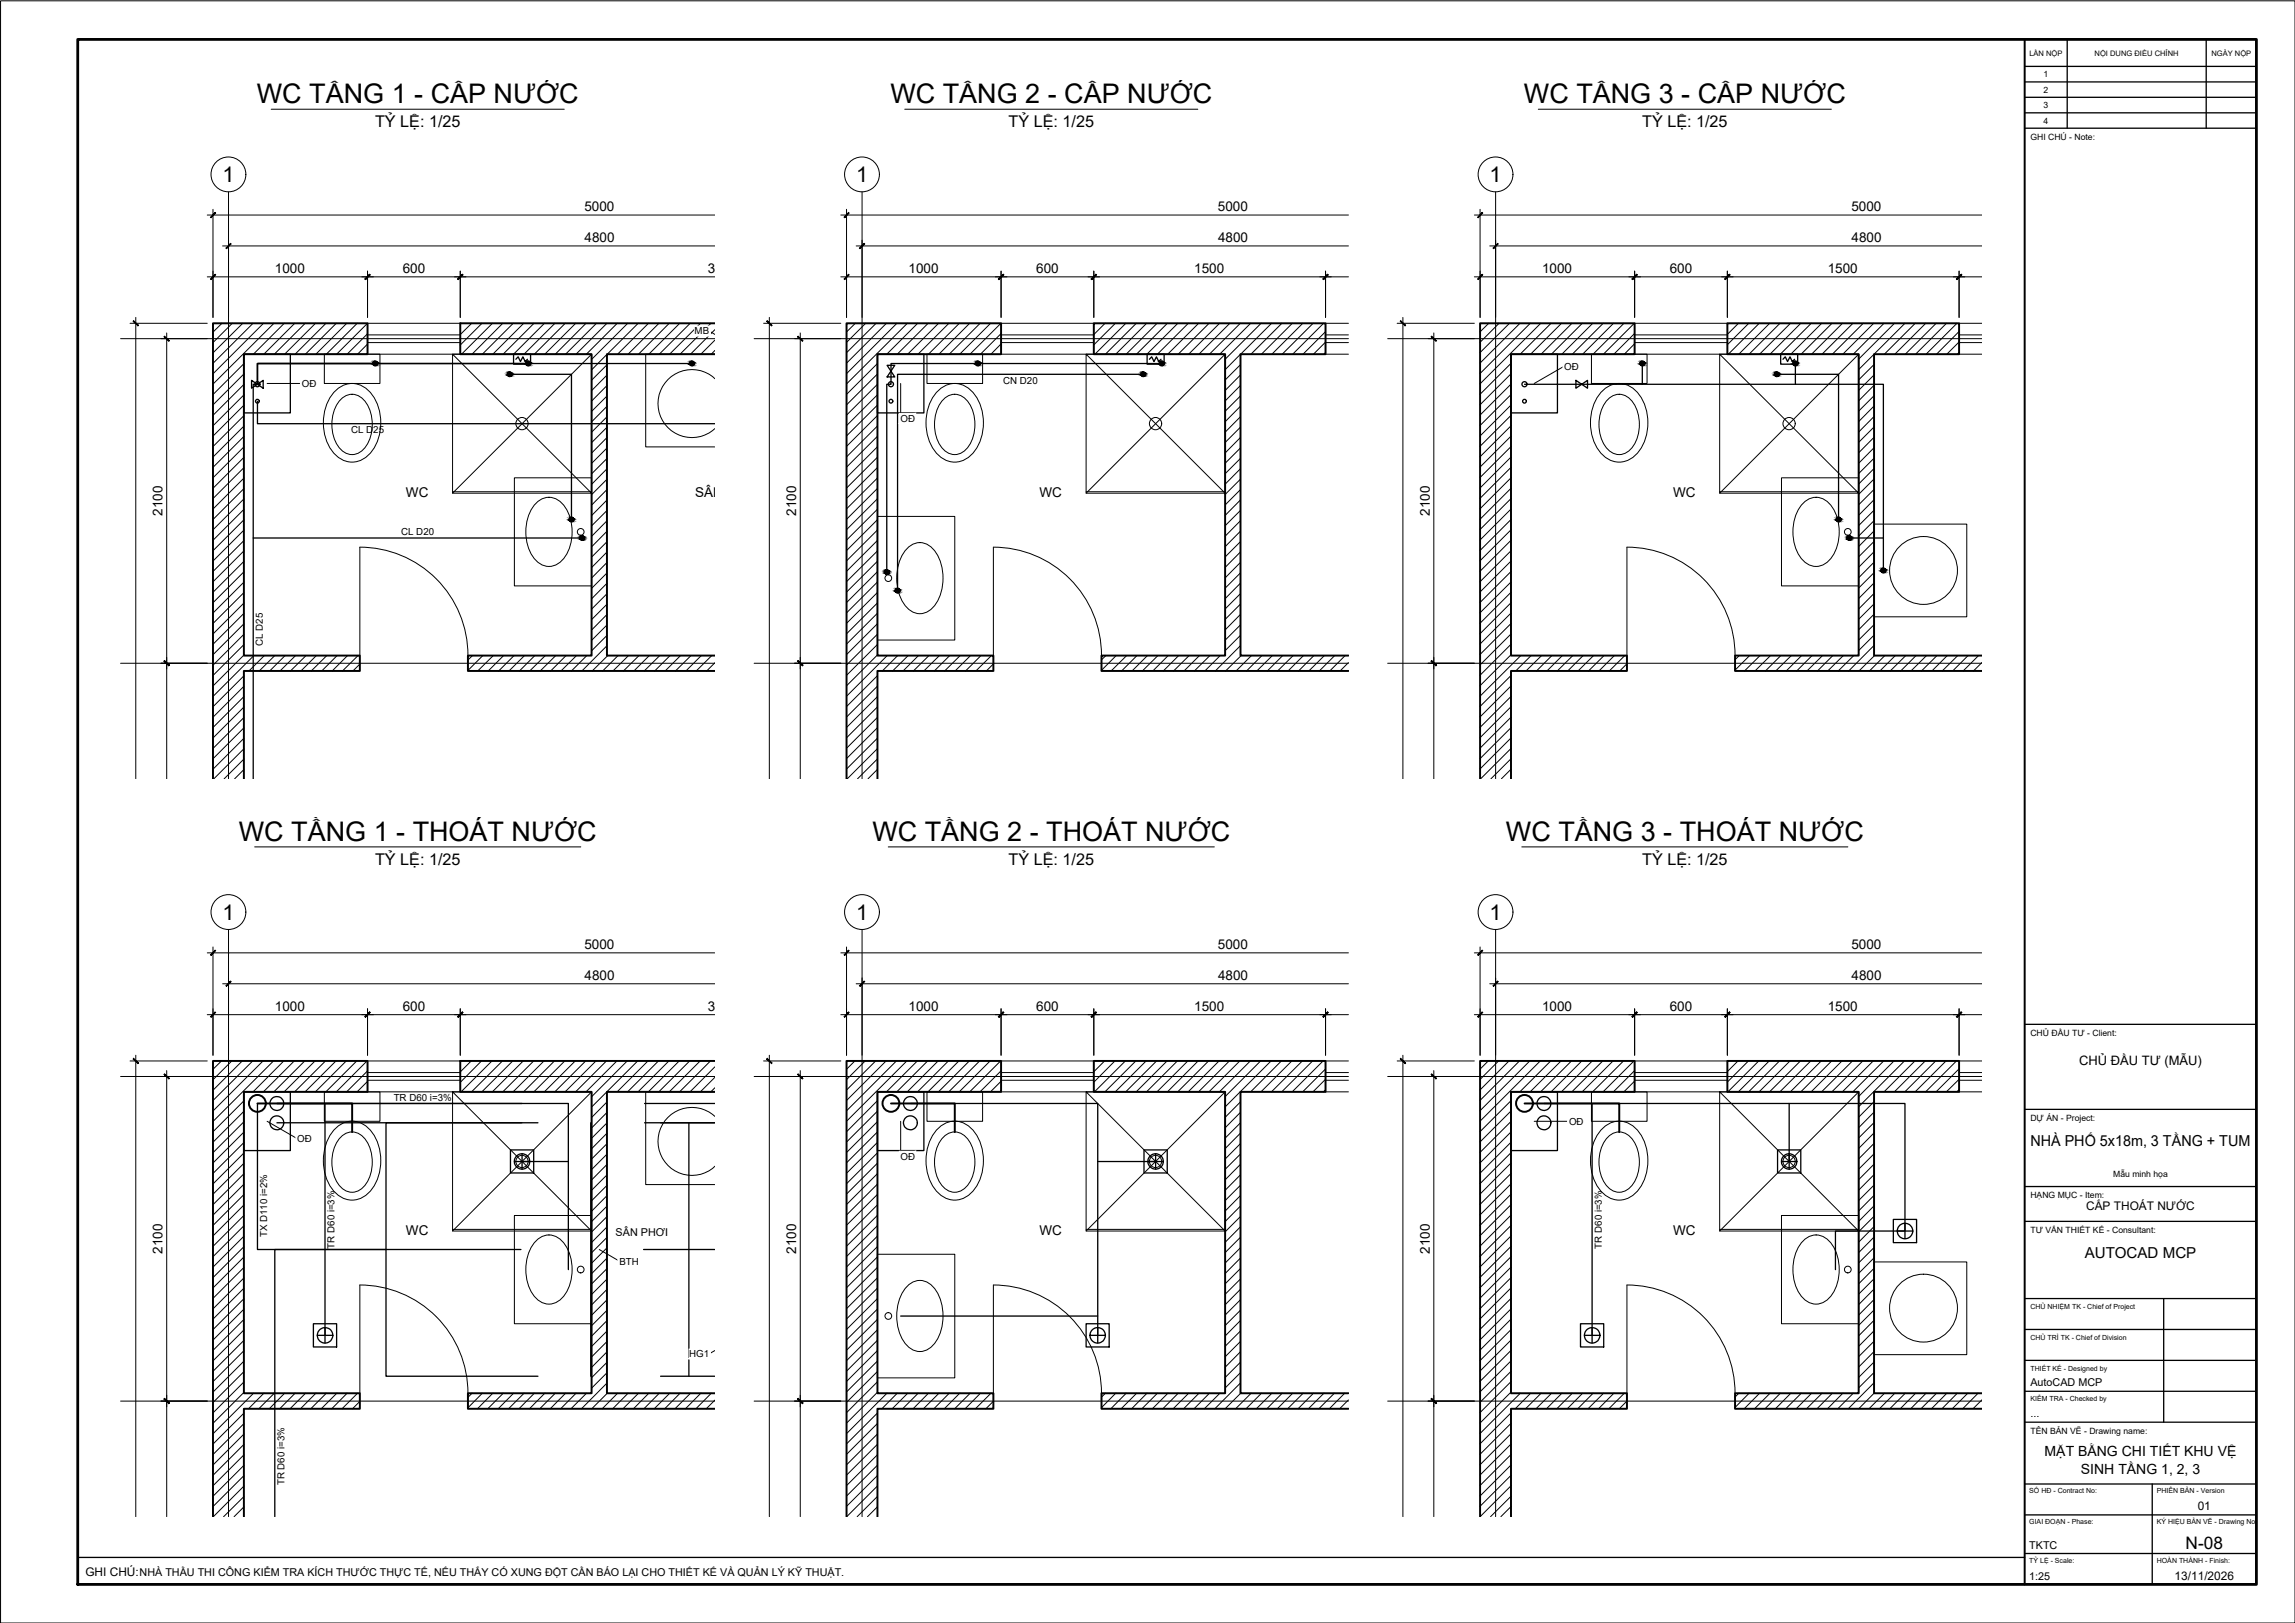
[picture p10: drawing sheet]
<svg xmlns="http://www.w3.org/2000/svg" width="594mm" height="420mm" viewBox="0 0 594 420" stroke-linecap="round" stroke-linejoin="round" font-family="sans-serif">
<defs><g id="words">
<g font-size="7">
<text x="66.5" y="26.7">WC TẦNG 1 - CẤP NƯỚC</text>
<text x="230.5" y="26.7">WC TẦNG 2 - CẤP NƯỚC</text>
<text x="394.5" y="26.7">WC TẦNG 3 - CẤP NƯỚC</text>
<text x="61.8" y="217.6">WC TẦNG 1 - THOÁT NƯỚC</text>
<text x="225.8" y="217.6">WC TẦNG 2 - THOÁT NƯỚC</text>
<text x="389.8" y="217.6">WC TẦNG 3 - THOÁT NƯỚC</text>
</g>
<g font-size="5.6">
<text x="57.6" y="47.2">1</text>
<text x="221.6" y="47.2">1</text>
<text x="385.6" y="47.2">1</text>
<text x="57.6" y="238.2">1</text>
<text x="221.6" y="238.2">1</text>
<text x="385.6" y="238.2">1</text>
</g>
<text font-size="4.5" x="565.8" y="401">N-08</text>
<g font-size="4.2">
<text x="97.1" y="32.9">TỶ LỆ: 1/25</text>
<text x="261.1" y="32.9">TỶ LỆ: 1/25</text>
<text x="425.1" y="32.9">TỶ LỆ: 1/25</text>
<text x="97.1" y="223.9">TỶ LỆ: 1/25</text>
<text x="261.1" y="223.9">TỶ LỆ: 1/25</text>
<text x="425.1" y="223.9">TỶ LỆ: 1/25</text>
</g>
<g font-size="3.9">
<text x="525.6" y="296.7">NHÀ PHỐ 5x18m, 3 TẦNG + TUM</text>
<text x="539.6" y="325.7">AUTOCAD MCP</text>
</g>
<g font-size="3.6">
<text x="529.3" y="377">MẶT BẰNG CHI TIẾT KHU VỆ</text>
<text x="538.7" y="381.6">SINH TẦNG 1, 2, 3</text>
</g>
<g font-size="3.5">
<text x="151.3" y="54.7">5000</text>
<text x="315.3" y="54.7">5000</text>
<text x="479.3" y="54.7">5000</text>
<text x="151.3" y="62.7">4800</text>
<text x="315.3" y="62.7">4800</text>
<text x="479.3" y="62.7">4800</text>
<text x="71.2" y="70.7">1000</text>
<text x="104.2" y="70.7">600</text>
<text x="183.2" y="70.7">3400</text>
<text x="235.2" y="70.7">1000</text>
<text x="268.2" y="70.7">600</text>
<text x="309.1" y="70.7">1500</text>
<text x="399.2" y="70.7">1000</text>
<text x="432.2" y="70.7">600</text>
<text x="473.1" y="70.7">1500</text>
<text x="105.1" y="128.7">WC</text>
<text x="180" y="128.7">SÂN PHƠI</text>
<text x="269.1" y="128.7">WC</text>
<text x="433.1" y="128.7">WC</text>
<text x="42.1" y="133.6" transform="rotate(-90 42.1 133.6)">2100</text>
<text x="206.1" y="133.6" transform="rotate(-90 206.1 133.6)">2100</text>
<text x="370.1" y="133.6" transform="rotate(-90 370.1 133.6)">2100</text>
<text x="151.3" y="245.6">5000</text>
<text x="315.3" y="245.6">5000</text>
<text x="479.3" y="245.6">5000</text>
<text x="151.3" y="253.6">4800</text>
<text x="315.3" y="253.6">4800</text>
<text x="479.3" y="253.6">4800</text>
<text x="71.2" y="261.6">1000</text>
<text x="104.2" y="261.6">600</text>
<text x="183.2" y="261.6">3400</text>
<text x="235.2" y="261.6">1000</text>
<text x="268.2" y="261.6">600</text>
<text x="309.1" y="261.6">1500</text>
<text x="399.2" y="261.6">1000</text>
<text x="432.2" y="261.6">600</text>
<text x="473.1" y="261.6">1500</text>
<text x="105.1" y="319.7">WC</text>
<text x="269.1" y="319.7">WC</text>
<text x="433.1" y="319.7">WC</text>
<text x="42.1" y="324.5" transform="rotate(-90 42.1 324.5)">2100</text>
<text x="206.1" y="324.5" transform="rotate(-90 206.1 324.5)">2100</text>
<text x="370.1" y="324.5" transform="rotate(-90 370.1 324.5)">2100</text>
</g>
<text font-size="3.4" x="538.2" y="275.7">CHỦ ĐẦU TƯ (MẪU)</text>
<g font-size="3.1">
<text x="540" y="313.2">CẤP THOÁT NƯỚC</text>
<text x="568.9" y="391">01</text>
<text x="22.1" y="407.9">GHI CHÚ:NHÀ THẦU THI CÔNG KIỂM TRA KÍCH THƯỚC THỰC TẾ, NẾU THẤY CÓ XUNG ĐỘT CẦN BÁO LẠI CHO THIẾT KẾ VÀ QUẢN LÝ KỸ THUẬT.</text>
<text x="562.9" y="409">13/11/2026</text>
</g>
<g font-size="2.8">
<text x="159.4" y="319.9">SÂN PHƠI</text>
<text x="525.6" y="358.8">AutoCAD MCP</text>
<text x="525.6" y="366.8">...</text>
<text x="525.3" y="401">TKTC</text>
<text x="525.3" y="409">1:25</text>
</g>
<g font-size="2.5">
<text x="179.8" y="86.6">MB</text>
<text x="404.9" y="95.7">OĐ</text>
<text x="78.2" y="100.2">OĐ</text>
<text x="259.7" y="99.4">CN D20</text>
<text x="90.9" y="112.2">CL D25</text>
<text x="233.1" y="109.2">OĐ</text>
<text x="103.9" y="138.6">CL D20</text>
<text x="68" y="167.2" transform="rotate(-90 68 167.2)">CL D25</text>
<text x="101.9" y="285">TR D60 i=3%</text>
<text x="406.2" y="291.2">OĐ</text>
<text x="76.9" y="295.7">OĐ</text>
<text x="233.1" y="300.2">OĐ</text>
<text x="69.1" y="320.3" transform="rotate(-90 69.1 320.3)">TX D110 i=2%</text>
<text x="86.6" y="323.2" transform="rotate(-90 86.6 323.2)">TR D60 i=3%</text>
<text x="414.6" y="323.2" transform="rotate(-90 414.6 323.2)">TR D60 i=3%</text>
<text x="160.3" y="327.4">BTH</text>
<text x="178.4" y="351.4">HG1</text>
<text x="73.6" y="384.5" transform="rotate(-90 73.6 384.5)">TR D60 i=3%</text>
</g>
<g font-size="2.2">
<text x="529" y="20">1</text>
<text x="529" y="24">2</text>
<text x="529" y="28">3</text>
<text x="529" y="32">4</text>
<text x="525.6" y="36.2">GHI CHÚ - Note:</text>
<text x="525.6" y="268.2">CHỦ ĐẦU TƯ - Client:</text>
<text x="525.6" y="290.2">DỰ ÁN - Project:</text>
<text x="547" y="304.7">Mẫu minh họa</text>
<text x="525.6" y="310.2">HẠNG MỤC - Item:</text>
<text x="525.6" y="319.2">TƯ VẤN THIẾT KẾ - Consultant:</text>
<text x="525.6" y="371.2">TÊN BẢN VẼ - Drawing name:</text>
</g>
<g font-size="2">
<text x="525.3" y="14.4">LẦN NỘP</text>
<text x="542.2" y="14.4">NỘI DUNG ĐIỀU CHỈNH</text>
<text x="572.4" y="14.4">NGÀY NỘP</text>
</g>
<g font-size="1.8">
<text x="525.6" y="338.8">CHỦ NHIỆM TK - Chief of Project</text>
<text x="525.6" y="346.8">CHỦ TRÌ TK - Chief of Division</text>
<text x="525.6" y="354.8">THIẾT KẾ - Designed by</text>
<text x="525.6" y="362.8">KIỂM TRA - Checked by</text>
<text x="525.3" y="386.6">SỐ HĐ - Contract No:</text>
<text x="558.3" y="386.6">PHIÊN BẢN - Version</text>
<text x="525.3" y="394.6">GIAI ĐOẠN - Phase:</text>
<text x="558.3" y="394.6">KÝ HIỆU BẢN VẼ - Drawing No</text>
<text x="525.3" y="404.6">TỶ LỆ - Scale:</text>
<text x="558.3" y="404.6">HOÀN THÀNH - Finish:</text>
</g>
</g></defs>
<!-- layer: A-WALL -->
<g fill="none" stroke="#000" stroke-width=".51">
<path d="M185.1 83.7h-66v8h34v78h-32v4h64M185.1 91.7h-28v78h28M349.1 169.7h-28v-78h22v-8h-60v8h34v78h-32v4h64M513.1 169.7h-28v-78h22v-8h-60v8h34v78h-32v4h64M55.1 201.6v-117.9h40v8h-32v78h30v4h-30v27.9M219.1 201.6v-117.9h40v8h-32v78h30v4h-30v27.9M383.1 201.6v-117.9h40v8h-32v78h30v4h-30v27.9M185.1 274.7h-66v8h34v78h-32v4h64M185.1 282.7h-28v78h28M349.1 360.7h-28v-78h22v-8h-60v8h34v78h-32v4h64M513.1 360.7h-28v-78h22v-8h-60v8h34v78h-32v4h64M55.1 392.6v-117.9h40v8h-32v78h30v4h-30v27.9"/>
<path d="M219.1 392.6v-117.9h40v8h-32v78h30v4h-30v27.9M383.1 392.6v-117.9h40v8h-32v78h30v4h-30v27.9"/>
</g>
<!-- layer: A-WALL-PATT -->
<g fill="none" stroke="#000" stroke-width=".26">
<path d="M57.5 83.7l-2.4 2.3M60.1 83.7l-5 5M62.8 83.7l-7.7 7.7M63.1 94.1l-8 8.1M63.1 96.8l-8 8M63.1 99.5l-8 8M65.5 83.7l-10.4 10.4M68.2 83.7l-13.1 13.1M70.9 83.7l-15.8 15.7M73.6 83.7l-8 8M76.3 83.7l-8 8M79 83.7l-8 8"/>
<path d="M81.7 83.7l-8 8M84.4 83.7l-8 8M87.1 83.7l-8 8M89.8 83.7l-8 8M92.5 83.7l-8 8M95.1 83.7l-8 8M95.1 86.4l-5.3 5.3M95.1 89.1l-2.5 2.6M119.4 83.7l-.3 .2M122.1 83.7l-3 2.9M124.8 83.7l-5.7 5.6M127.5 83.7l-8 8"/>
<path d="M130.1 83.7l-7.9 8M132.9 83.7l-8 8M135.6 83.7l-8 8M138.2 83.7l-8 8M140.9 83.7l-8 8M143.7 83.7l-8 8M146.3 83.7l-8 8M149 83.7l-8 8M151.7 83.7l-8 8M154.4 83.7l-8 8M157.1 83.7l-8 8M157.1 91.7l-4 4.1"/>
<path d="M157.1 94.4l-4 4M157.1 97.1l-4 4M157.1 99.8l-4 4M159.8 83.7l-8 8M162.5 83.7l-9.4 9.3M165.2 83.7l-8 8M167.9 83.7l-8 8M170.6 83.7l-8 8M173.2 83.7l-7.9 8M176 83.7l-8 8M178.7 83.7l-8 8M181.3 83.7l-8 8"/>
<path d="M184 83.7l-8 8M185.1 85.3l-6.4 6.4M185.1 88.1l-3.7 3.6M185.1 90.7l-1 1M221.4 83.7l-2.3 2.2M224.1 83.7l-5 4.9M226.8 83.7l-7.7 7.6M227.1 94.1l-8 8M227.1 96.8l-8 8M227.1 99.5l-8 8M229.5 83.7l-10.4 10.3M232.2 83.7l-13.1 13"/>
<path d="M234.9 83.7l-15.8 15.7M237.5 83.7l-8 8M240.3 83.7l-8 8M243 83.7l-8 8M245.6 83.7l-8 8M248.3 83.7l-8 8M251 83.7l-8 8M253.7 83.7l-8 8M256.4 83.7l-8 8M259.1 83.7l-8 8M259.1 86.4l-5.3 5.3M259.1 89l-2.6 2.7"/>
<path d="M283.4 83.7l-.3 .2M286.1 83.7l-3 2.9M288.7 83.7l-5.6 5.6M291.4 83.7l-8 8M294.1 83.7l-8 8M296.8 83.7l-8 8M299.5 83.7l-8 8M302.2 83.7l-8 8M304.9 83.7l-8 8M307.6 83.7l-8 8M310.3 83.7l-8 8M313 83.7l-8 8"/>
<path d="M315.7 83.7l-8 8M318.4 83.7l-8 8M321.1 83.7l-8 8M321.1 91.7l-4 4M321.1 94.4l-4 4M321.1 97.1l-4 4M321.1 99.8l-4 4M323.7 83.7l-8 8M326.4 83.7l-9.3 9.3M329.2 83.7l-8 8M331.8 83.7l-8 8M334.5 83.7l-8 8"/>
<path d="M337.2 83.7l-8 8M339.9 83.7l-8 8M342.6 83.7l-8 8M343.1 85.9l-5.8 5.8M343.1 88.6l-3.1 3.1M343.1 91.3l-.4 .4M385.4 83.7l-2.3 2.2M388 83.7l-4.9 4.9M390.8 83.7l-7.7 7.6M391.1 94.1l-8 8M391.1 96.8l-8 8M391.1 99.4l-8 8"/>
<path d="M393.5 83.7l-10.4 10.3M396.1 83.7l-13 13M398.8 83.7l-15.7 15.7M401.5 83.7l-8 8M404.2 83.7l-8 8M406.9 83.7l-8 8M409.6 83.7l-8 8M412.3 83.7l-8 8M415 83.7l-8 8M417.7 83.7l-8 8M420.4 83.7l-8 8M423.1 83.7l-8 8"/>
<path d="M423.1 86.3l-5.3 5.4M423.1 89l-2.6 2.7M447.3 83.7l-.2 .2M450 83.7l-2.9 2.9M452.7 83.7l-5.6 5.5M455.4 83.7l-8 8M458.1 83.7l-8 8M460.8 83.7l-8 8M463.5 83.7l-8 8M466.1 83.7l-7.9 8M468.9 83.7l-8 8M471.6 83.7l-8 8"/>
<path d="M474.2 83.7l-8 8M476.9 83.7l-8 8M479.7 83.7l-8.1 8M482.3 83.7l-8 8M485 83.7l-8 8M485.1 94.4l-4 3.9M485.1 97.1l-4 3.9M485.1 99.7l-4 4.1M487.7 83.7l-8 8M490.4 83.7l-9.3 9.3M493.1 83.7l-12 12M495.8 83.7l-8 8"/>
<path d="M498.5 83.7l-8 8M501.2 83.7l-8 8M503.9 83.7l-8 8M506.6 83.7l-8 8M507.1 85.8l-5.8 5.9M507.1 88.5l-3.1 3.2M507.1 91.2l-.4 .5M63.1 102.2l-8 8M63.1 104.9l-8 8M63.1 107.6l-8 8M63.1 110.3l-8 8M63.1 113l-8 8"/>
<path d="M63.1 115.7l-8 8M63.1 118.4l-8 8M157.1 102.5l-4 4M157.1 105.2l-4 4M157.1 107.9l-4 4M157.1 110.6l-4 4M157.1 113.3l-4 4M157.1 116l-4 4M157.1 118.7l-4 4M227.1 102.2l-8 8M227.1 104.9l-8 8M227.1 107.6l-8 8"/>
<path d="M227.1 110.3l-8 8M227.1 112.9l-8 8M227.1 115.7l-8 8M227.1 118.4l-8 8M321.1 102.5l-4 4M321.1 105.2l-4 4M321.1 107.9l-4 4M321.1 110.6l-4 4M321.1 113.2l-4 4.1M321.1 116l-4 3.9M321.1 118.7l-4 3.9M391.1 102.2l-8 8"/>
<path d="M391.1 104.9l-8 8M391.1 107.5l-8 8M391.1 110.2l-8 8M391.1 112.9l-8 8M391.1 115.6l-8 8M391.1 118.3l-8 8M485.1 102.4l-4 4M485.1 105.1l-4 4M485.1 107.8l-4 4M485.1 110.5l-4 4M485.1 113.2l-4 4M485.1 115.9l-4 4"/>
<path d="M485.1 118.6l-4 4M63.1 121.1l-8 8M63.1 123.8l-8 8M63.1 126.5l-8 8M63.1 129.2l-8 8M63.1 131.9l-8 8M63.1 134.6l-8 8M63.1 137.2l-8 8M63.1 140l-8 8M157.1 121.4l-4 4M157.1 124.1l-4 4M157.1 126.7l-4 4.1"/>
<path d="M157.1 129.5l-4 4M157.1 132.2l-4 3.9M157.1 134.8l-4 4.1M157.1 137.5l-4 4.1M227.1 121l-8 8M227.1 123.7l-8 8M227.1 126.4l-8 8.1M227.1 129.1l-8 8M227.1 131.8l-8 8M227.1 134.5l-8 8M227.1 137.2l-8 8M227.1 139.9l-8 8"/>
<path d="M321.1 121.3l-4 4M321.1 124l-4 4M321.1 126.7l-4 4M321.1 129.4l-4 4M321.1 132.1l-4 4M321.1 134.8l-4 4M321.1 137.5l-4 4M391.1 121l-8 8M391.1 123.7l-8 8M391.1 126.4l-8 8M391.1 129.1l-8 8M391.1 131.8l-8 8"/>
<path d="M391.1 134.5l-8 8M391.1 137.2l-8 8M391.1 139.9l-8 8M485.1 121.3l-4 4M485.1 124l-4 4M485.1 126.7l-4 4M485.1 129.4l-4 4M485.1 132.1l-4 4M485.1 134.8l-4 4M485.1 137.5l-4 4M63.1 142.6l-8 8M63.1 145.3l-8 8"/>
<path d="M63.1 148l-8 8M63.1 150.7l-8 8M63.1 153.4l-8 8M63.1 156.1l-8 8M63.1 158.8l-8 8M157.1 140.3l-4 3.9M157.1 142.9l-4 4M157.1 145.6l-4 4M157.1 148.3l-4 4M157.1 151l-4 4M157.1 153.7l-4 4M157.1 156.4l-4 4"/>
<path d="M157.1 159.1l-4 4M227.1 142.6l-8 8M227.1 145.3l-8 8M227.1 148l-8 8M227.1 150.7l-8 8M227.1 153.4l-8 8M227.1 156.1l-8 8M227.1 158.8l-8 8M321.1 140.2l-4 4M321.1 142.9l-4 4M321.1 145.6l-4 4M321.1 148.3l-4 4"/>
<path d="M321.1 151l-4 4M321.1 153.7l-4 3.9M321.1 156.4l-4 4M321.1 159l-4 4.1M391.1 142.6l-8 8M391.1 145.2l-8 8M391.1 148l-8 8M391.1 150.7l-8 7.9M391.1 153.3l-8 8M391.1 156l-8 8M391.1 158.7l-8 8M485.1 140.2l-4 3.9"/>
<path d="M485.1 142.8l-4 4.1M485.1 145.5l-4 4.1M485.1 148.3l-4 3.9M485.1 150.9l-4 4M485.1 153.6l-4 4M485.1 156.3l-4 4M485.1 159l-4 4M63.1 161.5l-8 8M63.1 164.2l-8 8M63.1 166.9l-8 8M63.1 169.6l-8 8M63.1 175l-8 8"/>
<path d="M63.1 177.7l-8 8M65.7 169.7l-10.6 10.6M68.4 169.7l-4 4M71.1 169.7l-4 4M73.8 169.7l-4 4M76.5 169.7l-4 4M79.2 169.7l-4 4M81.9 169.7l-4 4M84.6 169.7l-4 4M87.3 169.7l-4 4M90 169.7l-4 4M92.7 169.7l-4 4"/>
<path d="M93.1 171.9l-1.7 1.8M122.3 169.7l-1.2 1.2M125 169.7l-3.9 3.9M127.7 169.7l-4 4M130.4 169.7l-4 4M133.1 169.7l-4 4M135.8 169.7l-4 4M138.4 169.7l-3.9 4M141.2 169.7l-4.1 4M143.9 169.7l-4.1 4M146.5 169.7l-3.9 4M149.2 169.7l-4 4"/>
<path d="M151.9 169.7l-4 4M157.1 161.8l-4 4M157.1 164.5l-4 4M157.1 167.2l-6.5 6.5M157.3 169.7l-4 4M160 169.7l-4 4M162.7 169.7l-4 4M165.4 169.7l-4 4M168.1 169.7l-4 4M170.8 169.7l-4 4M173.5 169.7l-4 4M176.2 169.7l-4 4"/>
<path d="M178.9 169.7l-4 4M181.5 169.7l-3.9 4M184.2 169.7l-4 4M185.1 171.6l-2.2 2.1M227.1 161.5l-8 8M227.1 164.2l-8 8M227.1 166.8l-8 8M227.1 169.5l-8 8M227.1 174.9l-8 8M227.1 177.6l-8 8M229.7 169.7l-10.6 10.6M232.4 169.7l-4 4"/>
<path d="M235.1 169.7l-4 4M237.8 169.7l-4 4M240.5 169.7l-4.1 4M243.2 169.7l-4 4M245.8 169.7l-3.9 4M248.6 169.7l-4.1 4M251.2 169.7l-4 4M253.9 169.7l-3.9 4M256.6 169.7l-4 4M257.1 171.9l-1.8 1.8M286.3 169.7l-1.2 1.1M288.9 169.7l-3.8 3.8"/>
<path d="M291.6 169.7l-4 4M294.3 169.7l-4 4M297 169.7l-4 4M299.7 169.7l-4 4M302.4 169.7l-4 4M305.1 169.7l-4 4M307.8 169.7l-4 4M310.5 169.7l-4 4M313.2 169.7l-4 4M315.9 169.7l-4 4M321.1 161.8l-4 3.9M321.1 164.5l-4 3.9"/>
<path d="M321.1 167.1l-6.5 6.6M321.3 169.7l-4 4M323.9 169.7l-3.9 4M326.7 169.7l-4 4M329.4 169.7l-4.1 4M332 169.7l-3.9 4M334.7 169.7l-4 4M337.4 169.7l-4 4M340.1 169.7l-4 4M342.8 169.7l-4 4M345.5 169.7l-4 4M348.2 169.7l-4 4"/>
<path d="M349.1 171.5l-2.2 2.2M391.1 161.4l-8 8M391.1 164.1l-8 8M391.1 166.8l-8 8M391.1 169.5l-8 8M391.1 174.9l-8 8M391.1 177.6l-8 8M393.7 169.7l-10.6 10.5M396.3 169.7l-3.9 4M399 169.7l-4 4M401.7 169.7l-4 4M404.4 169.7l-4 4"/>
<path d="M407.1 169.7l-4 4M409.8 169.7l-4 4M412.5 169.7l-4 4M415.2 169.7l-4 4M417.9 169.7l-4 4M420.6 169.7l-4 4M421.1 171.8l-1.8 1.9M450.2 169.7l-1.1 1.1M452.9 169.7l-3.8 3.8M455.6 169.7l-4 4M458.3 169.7l-4 4M461 169.7l-4 4"/>
<path d="M463.7 169.7l-4 4M466.4 169.7l-4 4M469.1 169.7l-4 4M471.8 169.7l-4 4M474.4 169.7l-3.9 4M477.2 169.7l-4.1 4M479.9 169.7l-4.1 4M485.1 161.7l-4 4M485.1 164.4l-4 4M485.1 167.1l-6.5 6.6M485.2 169.7l-4 4M487.9 169.7l-4 4"/>
<path d="M490.6 169.7l-4 4M493.3 169.7l-4 4M496 169.7l-4 4M498.7 169.7l-4 4M501.4 169.7l-4 4M504.1 169.7l-4 4M506.8 169.7l-4 4M509.5 169.7l-4 4M512.2 169.7l-4 4M513.1 171.5l-2.2 2.2M63.1 180.3l-8 8M63.1 183l-8 8.1"/>
<path d="M63.1 185.8l-8 8M63.1 188.4l-8 8M63.1 191.1l-8 8M63.1 193.8l-7.8 7.8M63.1 196.5l-5.1 5.1M63.1 199.2l-2.4 2.4M227.1 180.3l-8 8M227.1 183l-8 8M227.1 185.7l-8 8M227.1 188.4l-8 8M227.1 191.1l-8 8M227.1 193.8l-7.8 7.8"/>
<path d="M227.1 196.5l-5.1 5.1M227.1 199.2l-2.4 2.4M391.1 180.3l-8 8M391.1 183l-8 8M391.1 185.7l-8 8M391.1 188.4l-8 8M391.1 191.1l-8 8M391.1 193.8l-7.8 7.8M391.1 196.4l-5.2 5.2M391.1 199.1l-2.5 2.5M57.3 274.7l-2.2 2.1M60 274.7l-4.9 4.8"/>
<path d="M62.7 274.7l-7.6 7.5M65.4 274.7l-10.3 10.2M68.1 274.7l-13 12.9M70.8 274.7l-15.7 15.6M73.5 274.7l-8 8M76.2 274.7l-8 8M78.9 274.7l-8 8M81.5 274.7l-8 8M84.3 274.7l-8 8M87 274.7l-8 8M89.6 274.7l-8 8M92.3 274.7l-8 8"/>
<path d="M95 274.7l-7.9 8M95.1 277.2l-5.4 5.5M95.1 280l-2.7 2.7M119.3 274.7l-.2 .1M122 274.7l-2.9 2.8M124.6 274.7l-5.5 5.5M127.4 274.7l-8 8M130.1 274.7l-8 8M132.7 274.7l-8 8M135.4 274.7l-8 8M138.1 274.7l-8 8M140.8 274.7l-8 8"/>
<path d="M143.5 274.7l-8 8M146.2 274.7l-8 8M148.9 274.7l-8 8M151.6 274.7l-8 8M154.3 274.7l-8 8M157 274.7l-8 8M159.7 274.7l-8 8M162.4 274.7l-9.3 9.2M165.1 274.7l-12 11.9M167.7 274.7l-8 8M170.4 274.7l-8 8M173.2 274.7l-8 8"/>
<path d="M175.8 274.7l-8 8M178.5 274.7l-8 8M181.2 274.7l-8 8M183.9 274.7l-8 8M185.1 276.2l-6.5 6.5M185.1 278.9l-3.8 3.8M221.3 274.7l-2.2 2.1M224 274.7l-4.9 4.8M226.7 274.7l-7.6 7.5M229.4 274.7l-10.3 10.2M232 274.7l-12.9 12.9M234.8 274.7l-15.7 15.6"/>
<path d="M237.5 274.7l-8 8M240.1 274.7l-8 8M242.8 274.7l-8 8M245.5 274.7l-8 8M248.2 274.7l-8 8M250.9 274.7l-8 8M253.6 274.7l-8 8M256.3 274.7l-8 8M259 274.7l-8 8M259.1 277.2l-5.4 5.5M259.1 279.9l-2.7 2.8M283.2 274.7h-.1"/>
<path d="M285.9 274.7l-2.8 2.8M288.6 274.7l-5.5 5.5M291.3 274.7l-8 8M294 274.7l-8 8M296.7 274.7l-8 8M299.4 274.7l-8 8M302.1 274.7l-8 8M304.8 274.7l-8 8M307.5 274.7l-8 8M310.1 274.7l-7.9 8M312.9 274.7l-8 8M315.6 274.7l-8 8"/>
<path d="M318.2 274.7l-8 8M320.9 274.7l-8 8M323.7 274.7l-8 8M326.3 274.7l-9.2 9.2M329 274.7l-11.9 11.9M331.7 274.7l-8 8M334.4 274.7l-8 8M337.1 274.7l-8 8M339.8 274.7l-8 8M342.5 274.7l-8 8M343.1 276.7l-5.9 6M343.1 279.4l-3.2 3.3"/>
<path d="M385.2 274.7l-2.1 2.1M387.9 274.7l-4.8 4.7M390.6 274.7l-7.5 7.5M393.3 274.7l-10.2 10.2M396 274.7l-12.9 12.8M398.7 274.7l-15.6 15.5M401.4 274.7l-8 8M404.1 274.7l-8 8M406.8 274.7l-8 8M409.5 274.7l-8 8M412.2 274.7l-8 8M414.9 274.7l-8 8"/>
<path d="M417.5 274.7l-8 8M420.3 274.7l-8 8M423 274.7l-8 8M423.1 277.2l-5.5 5.5M423.1 279.9l-2.8 2.8M447.2 274.7h-.1M449.9 274.7l-2.8 2.7M452.6 274.7l-5.5 5.4M455.3 274.7l-8 8M458 274.7l-8 8M460.6 274.7l-8 8M463.4 274.7l-8 8"/>
<path d="M466.1 274.7l-8 8M468.7 274.7l-8 8M471.4 274.7l-8 8M474.1 274.7l-8 8M476.8 274.7l-8 8M479.5 274.7l-8 8M482.2 274.7l-8 8M484.9 274.7l-8 8M487.6 274.7l-8 8M490.3 274.7l-9.2 9.1M493 274.7l-11.9 11.8M495.7 274.7l-8 8"/>
<path d="M498.4 274.7l-8 8M501.1 274.7l-8 8M503.7 274.7l-8 8M506.4 274.7l-8 8M507.1 276.7l-5.9 6M507.1 279.4l-3.3 3.3M63.1 285l-8 8M63.1 287.7l-8 8M63.1 290.4l-8 8M63.1 293.1l-8 8M63.1 295.8l-8 8M63.1 298.5l-8 8"/>
<path d="M95.1 282.7h.1M157.1 285.3l-4 4M157.1 288l-4 4M157.1 290.7l-4 4M157.1 293.4l-4 4M157.1 296.1l-4 4M157.1 298.8l-4 4M185.1 281.6l-1.1 1.1M227.1 284.9l-8 8.1M227.1 287.7l-8 8M227.1 290.4l-8 8M227.1 293l-8 8"/>
<path d="M227.1 295.7l-8 8M227.1 298.5l-8 8M259.1 282.6v.1M321.1 285.2l-4 4.1M321.1 288l-4 4M321.1 290.7l-4 3.9M321.1 293.3l-4 4M321.1 296l-4 4.1M321.1 298.7l-4 4M343.1 282.1l-.5 .6M391.1 284.9l-8 8M391.1 287.6l-8 8"/>
<path d="M391.1 290.3l-8 8M391.1 293l-8 8M391.1 295.7l-8 8M391.1 298.4l-8 8M423.1 282.6v.1M485.1 285.2l-4 4M485.1 287.9l-4 4M485.1 290.6l-4 4M485.1 293.3l-4 4M485.1 296l-4 4M485.1 298.7l-4 4M507.1 282.1l-.6 .6"/>
<path d="M63.1 301.2l-8 8M63.1 303.9l-8 8M63.1 306.6l-8 8M63.1 309.2l-8 8M63.1 312l-8 8M63.1 314.7l-8 8M63.1 317.3l-8 8M157.1 301.5l-4 4M157.1 304.2l-4 3.9M157.1 306.9l-4 4M157.1 309.5l-4 4.1M157.1 312.3l-4 3.9"/>
<path d="M157.1 315l-4 3.9M157.1 317.6l-4 4M227.1 301.1l-8 8M227.1 303.8l-8 8M227.1 306.5l-8 8M227.1 309.2l-8 8M227.1 311.9l-8 8M227.1 314.6l-8 8M227.1 317.3l-8 8M227.1 320l-8 8M321.1 301.4l-4 4M321.1 304.1l-4 4"/>
<path d="M321.1 306.8l-4 4M321.1 309.5l-4 4M321.1 312.2l-4 4M321.1 314.9l-4 4M321.1 317.6l-4 4M391.1 309.2l-8 8M391.1 301.1l-8 8M391.1 303.8l-8 8M391.1 306.5l-8 8M391.1 311.9l-8 8M391.1 314.6l-8 8M391.1 317.2l-8 8"/>
<path d="M391.1 320l-8 8M485.1 301.4l-4 4M485.1 304.1l-4 4M485.1 306.8l-4 4M485.1 309.5l-4 4M485.1 312.2l-4 4M485.1 314.9l-4 4M485.1 317.5l-4 4.1M63.1 320l-8 8M63.1 322.7l-8 8.1M63.1 325.4l-8 8M63.1 328.1l-8 8"/>
<path d="M63.1 330.8l-8 8M63.1 333.5l-8 8M63.1 336.2l-8 8M63.1 338.9l-8 8M157.1 320.3l-4 4M157.1 323l-4 4M157.1 325.7l-4 4M157.1 328.4l-4 4M157.1 331.1l-4 4M157.1 333.8l-4 4M157.1 336.5l-4 4M157.1 339.2l-4 4"/>
<path d="M227.1 322.7l-8 8M227.1 325.4l-8 8M227.1 328.1l-8 8M227.1 330.8l-8 8M227.1 333.5l-8 8M227.1 336.2l-8 8M227.1 338.9l-8 8M321.1 320.3l-4 4M321.1 323l-4 4M321.1 325.7l-4 4M321.1 328.4l-4 4M321.1 331.1l-4 4"/>
<path d="M321.1 333.8l-4 4M321.1 336.5l-4 3.9M321.1 339.2l-4 4M391.1 322.7l-8 8M391.1 325.3l-8 8M391.1 328l-8 8M391.1 330.8l-8 8M391.1 333.4l-8 8M391.1 336.1l-8 8M391.1 338.8l-8 8M485.1 320.3l-4 4M485.1 323l-4 3.9"/>
<path d="M485.1 325.6l-4 4M485.1 328.3l-4 4.1M485.1 331l-4 4M485.1 333.7l-4 4M485.1 336.4l-4 4M485.1 339.1l-4 4M63.1 347l-8 8M63.1 352.4l-8 8M63.1 341.6l-8 8M63.1 344.3l-8 8M63.1 349.7l-8 8M63.1 355.1l-8 8"/>
<path d="M63.1 357.8l-8 8M157.1 341.9l-4 4M157.1 344.6l-4 4M157.1 347.3l-4 4M157.1 350l-4 4M157.1 352.7l-4 4M157.1 355.4l-4 4M157.1 358.1l-6.6 6.6M227.1 347l-8 8M227.1 341.5l-8 8M227.1 344.3l-8 8M227.1 349.6l-8 8"/>
<path d="M227.1 352.3l-8 8M227.1 355l-8 8.1M227.1 357.7l-8 8M321.1 341.8l-4 4.1M321.1 344.6l-4 3.9M321.1 347.3l-4 3.9M321.1 349.9l-4 4M321.1 352.6l-4 4M321.1 355.3l-4 4M321.1 358l-6.6 6.7M391.1 341.5l-8 8M391.1 344.2l-8 8"/>
<path d="M391.1 346.9l-8 8M391.1 349.6l-8 8M391.1 352.3l-8 8M391.1 355l-8 8M391.1 357.7l-8 8M485.1 341.8l-4 4M485.1 344.5l-4 4M485.1 347.2l-4 4M485.1 349.9l-4 4M485.1 352.6l-4 4M485.1 355.3l-4 4M485.1 358l-6.7 6.7"/>
<path d="M63.1 360.5l-8 8M63.1 365.8l-8 8M63.1 368.6l-8 8M63.1 371.3l-8 8M63.1 373.9l-8 8M63.1 376.6l-8 8M63.1 379.3l-8 8.1M65.6 360.7l-10.5 10.5M68.3 360.7l-4 4M71 360.7l-4 4M73.7 360.7l-4 4M76.4 360.7l-4 4"/>
<path d="M79.1 360.7l-4 4M81.8 360.7l-4 4M84.5 360.7l-4.1 4M87.2 360.7l-4 4M89.8 360.7l-3.9 4M92.6 360.7l-4.1 4M93.1 362.8l-1.9 1.9M122.2 360.7l-1.1 1M124.9 360.7l-3.8 3.7M127.6 360.7l-4 4M130.3 360.7l-4 4M132.9 360.7l-3.9 4"/>
<path d="M135.7 360.7l-4.1 4M138.3 360.7l-4 4M141 360.7l-4 4M143.7 360.7l-4 4M146.4 360.7l-4 4M149.1 360.7l-4 4M151.8 360.7l-4 4M157.2 360.7l-4 4M159.9 360.7l-4 4M162.6 360.7l-4 4M165.3 360.7l-4 4M168 360.7l-4 4"/>
<path d="M170.7 360.7l-4 4M173.4 360.7l-4.1 4M176 360.7l-3.9 4M178.7 360.7l-4 4M181.4 360.7l-4 4M184.1 360.7l-4 4M185.1 362.5l-2.3 2.2M227.1 360.4l-8 8M227.1 365.8l-8 8M227.1 368.5l-8 8M227.1 371.2l-8 8M227.1 373.9l-8 8"/>
<path d="M227.1 376.6l-8 8M227.1 379.3l-8 8M229.6 360.7l-10.5 10.4M232.3 360.7l-4 4M235 360.7l-4.1 4M237.7 360.7l-4 4M240.3 360.7l-3.9 4M243 360.7l-4 4M245.7 360.7l-4 4M248.4 360.7l-4 4M251.1 360.7l-4 4M253.8 360.7l-4 4"/>
<path d="M256.5 360.7l-4 4M257.1 362.8l-1.9 1.9M286.1 360.7l-1 1M288.8 360.7l-3.7 3.7M291.5 360.7l-4 4M294.2 360.7l-4 4M296.9 360.7l-4 4M299.6 360.7l-4 4M302.3 360.7l-4 4M305 360.7l-4 4M307.7 360.7l-4 4M310.4 360.7l-4 4"/>
<path d="M313.1 360.7l-4 4M315.8 360.7l-4 4M321.2 360.7l-4.1 4M323.9 360.7l-4.1 4M326.5 360.7l-3.9 4M329.2 360.7l-4 4M331.9 360.7l-4 4M334.6 360.7l-4 4M337.3 360.7l-4 4M340 360.7l-4 4M342.7 360.7l-4 4M345.4 360.7l-4 4"/>
<path d="M348.1 360.7l-4 4M349.1 362.4l-2.3 2.3M391.1 360.4l-8 8M391.1 365.8l-8 8M391.1 368.5l-8 8M391.1 371.2l-8 8M391.1 373.8l-8 8M391.1 376.6l-8 8M391.1 379.3l-8 8M393.5 360.7l-10.4 10.4M396.2 360.7l-4 4M398.9 360.7l-4 4"/>
<path d="M401.6 360.7l-4 4M404.3 360.7l-4 4M407 360.7l-4 4M409.7 360.7l-4 4M412.4 360.7l-4 4M415.1 360.7l-4 4M417.8 360.7l-4 4M420.5 360.7l-4.1 4M421.1 362.7l-1.9 2M450.1 360.7l-1 1M452.8 360.7l-3.7 3.7M455.5 360.7l-4 4"/>
<path d="M458.2 360.7l-4 4M460.9 360.7l-4 4M463.6 360.7l-4 4M466.3 360.7l-4 4M468.9 360.7l-3.9 4M471.6 360.7l-4 4M474.3 360.7l-4 4M477 360.7l-4 4M479.7 360.7l-4 4M485.1 360.7l-4 4M487.8 360.7l-4 4M490.5 360.7l-4 4"/>
<path d="M493.2 360.7l-4 4M495.9 360.7l-4 4M498.6 360.7l-4 4M501.3 360.7l-4 4M504 360.7l-4 4M506.7 360.7l-4 4M509.4 360.7l-4.1 4M512 360.7l-3.9 4M513.1 362.4l-2.4 2.3M63.1 382l-8 8M63.1 384.7l-7.9 7.9M63.1 387.4l-5.2 5.2"/>
<path d="M63.1 390.1l-2.5 2.5M227.1 382l-8 8M227.1 384.7l-7.9 7.9M227.1 387.4l-5.2 5.2M227.1 390.1l-2.5 2.5M391.1 381.9l-8 8M391.1 384.6l-8 8M391.1 387.4l-5.3 5.2M391.1 390l-2.6 2.6"/>
</g>
<!-- layer: A-DOOR -->
<path d="M257.1 141.6a28 28 0 0 1 28 28.1M257.1 141.7v28M421.1 141.6a28 28 0 0 1 28 28.1M421.1 141.7v28M121.1 169.7a28 28 0 0 0-28-28.1v28.1M93.1 332.7a28 28 0 0 1 28 28M93.1 332.7v28M257.1 332.7a28 28 0 0 1 28 28M257.1 332.7v28M421.1 332.7a28 28 0 0 1 28 28M421.1 332.7v28" fill="none" stroke="#000" stroke-width=".26"/>
<!-- layer: A-GLAZ -->
<g fill="none" stroke="#000" stroke-width=".26">
<path d="M95.1 83.7h24M95.1 91.7h24M95.1 86.7h24M95.1 88.7h24M259.1 83.7h24M259.1 91.7h24M259.1 86.7h24M259.1 88.7h24M343.1 83.7h6M343.1 91.7h6M343.1 86.7h6M343.1 88.7h6"/>
<path d="M423.1 83.7h24M423.1 91.7h24M423.1 86.7h24M423.1 88.7h24M507.1 83.7h6M507.1 91.7h6M507.1 86.7h6M507.1 88.7h6M117.2 127.3h35.9M281.1 127.3h36M445.1 127.3h36M95.1 274.7h24"/>
<path d="M95.1 277.7h24M95.1 279.7h24M259.1 274.7h24M259.1 277.7h24M259.1 279.7h24M343.1 274.7h6M343.1 277.7h6M343.1 279.7h6M423.1 274.7h24M423.1 277.7h24M423.1 279.7h24M507.1 274.7h6"/>
<path d="M507.1 277.7h6M507.1 279.7h6M95.1 282.7h24M259.1 282.7h24M343.1 282.7h6M423.1 282.7h24M507.1 282.7h6M117.2 318.3h35.9M281.1 318.3h36M445.1 318.3h36"/>
</g>
<!-- layer: A-ANNO-DIMS -->
<g fill="none" stroke="#000" stroke-width=".26">
<path d="M53.7 55.7h131.4M55.1 54.2v28M217.6 55.7h131.5M219.1 54.2v28M381.6 55.7h131.5M383.1 54.2v28M53.7 71.7h131.4M57.6 63.7h127.5M59.2 62.2v20M95.1 70.2v12M119.1 70.2v12M217.6 71.7h131.5"/>
<path d="M221.6 63.7h127.5M223.2 62.2v20M259.1 70.2v12M283.1 70.2v12M343.1 70.2v12M381.6 71.7h131.5M385.6 63.7h127.5M387.2 62.2v20M423.1 70.2v12M447.1 70.2v12M507.1 70.2v12M33.7 83.7h20"/>
<path d="M35.2 82.2v119.4M41.7 87.7h12M43.2 86.2v115.4M197.7 83.7h19.9M199.2 82.2v119.4M205.7 87.7h11.9M207.2 86.2v115.4M361.7 83.7h19.9M363.1 82.2v119.4M369.7 87.7h11.9M371.2 86.2v115.4M41.7 171.7h12"/>
<path d="M205.7 171.7h11.9M369.7 171.7h11.9M53.7 246.7h131.4M55.1 245.2v28M57.6 254.7h127.5M59.2 253.2v20M217.6 246.7h131.5M219.1 245.2v28M221.6 254.7h127.5M223.2 253.2v20M381.6 246.7h131.5M383.1 245.2v28"/>
<path d="M385.6 254.7h127.5M387.2 253.2v20M33.7 274.7h20M35.2 273.2v119.4M41.7 278.7h12M43.2 277.2v115.4M53.7 262.7h131.4M95.1 261.2v12M119.1 261.2v12M197.7 274.7h19.9M199.2 273.2v119.4M205.7 278.7h11.9"/>
<path d="M207.2 277.2v115.4M217.6 262.7h131.5M259.1 261.2v12M283.1 261.2v12M343.1 261.2v12M361.7 274.7h19.9M363.1 273.2v119.4M369.7 278.7h11.9M371.2 277.2v115.4M381.6 262.7h131.5M423.1 261.2v12M447.1 261.2v12"/>
<path d="M507.1 261.2v12M41.7 362.7h12M205.7 362.7h11.9M369.7 362.7h11.9"/>
</g>
<!-- layer: 0 -->
<g fill="#000" stroke="#000" stroke-width=".26">
<path d="M55.7 55l-1.1 1.3 1.2-1.1zM55.7 55l-1.1 1.3-.1-.1z"/>
<path d="M219.7 55l-1.1 1.3 1.2-1.1zM219.7 55l-1.1 1.3-.1-.1z"/>
<path d="M383.7 55l-1.1 1.3 1.2-1.1zM383.7 55l-1.1 1.3-.1-.1z"/>
<path d="M55.7 71l-1.1 1.3 1.2-1.1zM54.5 72.2l1.2-1.2-1.1 1.3z"/>
<path d="M59.7 63l-1.1 1.3 1.2-1.1zM58.5 64.2l1.2-1.2-1.1 1.3z"/>
<path d="M94.5 72.2l.1 .1 1.1-1.3zM95.7 71l.1 .2-1.2 1.1z"/>
<path d="M95.7 71l-1.1 1.3 1.2-1.1zM94.5 72.2l1.2-1.2-1.1 1.3z"/>
<path d="M118.5 72.2l.1 .1 1.1-1.3zM119.7 71l.1 .2-1.2 1.1z"/>
<path d="M119.7 71l-1.1 1.3 1.2-1.1zM118.5 72.2l1.2-1.2-1.1 1.3z"/>
<path d="M219.7 71l-1.1 1.3 1.2-1.1zM218.5 72.2l1.2-1.2-1.1 1.3z"/>
<path d="M223.7 63l-1.1 1.3 1.2-1.1zM222.5 64.2l1.2-1.2-1.1 1.3z"/>
<path d="M258.5 72.2l.1 .1 1.1-1.3zM259.7 71l.1 .2-1.2 1.1z"/>
<path d="M259.7 71l-1.1 1.3 1.2-1.1zM258.5 72.2l1.2-1.2-1.1 1.3z"/>
<path d="M282.5 72.2l.1 .1 1.1-1.3zM283.7 71l.1 .2-1.2 1.1z"/>
<path d="M283.7 71l-1.1 1.3 1.2-1.1zM282.5 72.2l1.2-1.2-1.1 1.3z"/>
<path d="M342.4 72.2l.2 .1 1.1-1.3zM343.7 71l.1 .2-1.2 1.1z"/>
<path d="M343.7 71l-1.1 1.3 1.2-1.1zM342.4 72.2l1.3-1.2-1.1 1.3z"/>
<path d="M383.7 71l-1.1 1.3 1.2-1.1zM382.5 72.2l1.2-1.2-1.1 1.3z"/>
<path d="M387.7 63l-1.1 1.3 1.2-1.1zM386.5 64.2l1.2-1.2-1.1 1.3z"/>
<path d="M422.5 72.2l.1 .1 1.1-1.3zM423.7 71l.1 .2-1.2 1.1z"/>
<path d="M423.7 71l-1.1 1.3 1.2-1.1zM422.5 72.2l1.2-1.2-1.1 1.3z"/>
<path d="M446.5 72.2l.1 .1 1.1-1.3zM447.7 71l.1 .2-1.2 1.1z"/>
<path d="M447.7 71l-1.1 1.3 1.2-1.1zM446.5 72.2l1.2-1.2-1.1 1.3z"/>
<path d="M506.4 72.2l.2 .1 1.1-1.3zM507.7 71l.1 .2-1.2 1.1z"/>
<path d="M507.7 71l-1.1 1.3 1.2-1.1zM506.4 72.2l1.3-1.2-1.1 1.3z"/>
<path d="M34.5 83.1l1.2 1.3 .1-.2zM34.6 83l1.2 1.2-1.3-1.1z"/>
<path d="M42.5 87.2l1.2 1.1 .1-.1zM42.5 87.2l.1-.2 1.2 1.2z"/>
<path d="M198.5 83.1l1.2 1.3 .1-.2zM198.5 83.1l.1-.1 1.2 1.2z"/>
<path d="M206.5 87.2l1.2 1.1 .1-.1zM206.5 87.2l.1-.2 1.2 1.2z"/>
<path d="M362.5 83.1l1.2 1.3 .1-.2zM362.5 83.1l.1-.1 1.2 1.2z"/>
<path d="M370.5 87.2l1.2 1.1 .1-.1zM370.5 87.2l.1-.2 1.2 1.2z"/>
<path d="M42.6 171l-.1 .2 1.3 1zM42.5 171.2l1.3 1-.1 .1z"/>
<path d="M42.5 171.2l1.2 1.1 .1-.1zM42.6 171l1.2 1.2-1.3-1z"/>
<path d="M206.5 171.2l1.3 1-1.2-1.2zM206.5 171.2l1.3 1-.1 .1z"/>
<path d="M206.5 171.2l1.2 1.1 .1-.1zM206.5 171.2l.1-.2 1.2 1.2z"/>
<path d="M370.6 171l-.1 .2 1.3 1zM370.5 171.2l1.3 1-.1 .1z"/>
<path d="M370.5 171.2l1.2 1.1 .1-.1zM370.5 171.2l.1-.2 1.2 1.2z"/>
<path d="M55.7 246l-1.1 1.3 1.2-1.2zM55.7 246l-1.1 1.3-.1-.1z"/>
<path d="M59.7 254l-1.1 1.3 1.2-1.2zM58.5 255.2l1.2-1.2-1.1 1.3z"/>
<path d="M219.7 246l-1.1 1.3 1.2-1.2zM219.7 246l-1.1 1.3-.1-.1z"/>
<path d="M223.7 254l-1.1 1.3 1.2-1.2zM222.5 255.2l1.2-1.2-1.1 1.3z"/>
<path d="M383.7 246l-1.1 1.3 1.2-1.2zM383.7 246l-1.1 1.3-.1-.1z"/>
<path d="M387.7 254l-1.1 1.3 1.2-1.2zM386.5 255.2l1.2-1.2-1.1 1.3z"/>
<path d="M34.5 274.2l1.2 1.1 .1-.1zM34.6 274l1.2 1.2-1.3-1z"/>
<path d="M42.5 278.1l1.2 1.2 .1-.1zM42.6 278l1.2 1.2-1.3-1.1z"/>
<path d="M55.7 262l-1.1 1.3 1.2-1.2zM55.7 262l-1.1 1.3-.1-.1z"/>
<path d="M94.5 263.2l.1 .1 1.1-1.3zM95.7 262l.1 .1-1.2 1.2z"/>
<path d="M95.7 262l-1.1 1.3 1.2-1.2zM94.5 263.2l1.2-1.2-1.1 1.3z"/>
<path d="M118.5 263.2l.1 .1 1.1-1.3zM119.7 262l.1 .1-1.2 1.2z"/>
<path d="M119.7 262l-1.1 1.3 1.2-1.2zM118.5 263.2l1.2-1.2-1.1 1.3z"/>
<path d="M198.5 274.2l1.2 1.1 .1-.1zM198.6 274l1.2 1.2-1.3-1z"/>
<path d="M206.5 278.1l1.2 1.2 .1-.1zM206.5 278.1l.1-.1 1.2 1.2z"/>
<path d="M219.7 262l-1.1 1.3 1.2-1.2zM219.7 262l-1.1 1.3-.1-.1z"/>
<path d="M258.5 263.2l.1 .1 1.1-1.3zM259.7 262l.1 .1-1.2 1.2z"/>
<path d="M259.7 262l-1.1 1.3 1.2-1.2zM258.5 263.2l1.2-1.2-1.1 1.3z"/>
<path d="M282.5 263.2l.1 .1 1.1-1.3zM283.7 262l.1 .1-1.2 1.2z"/>
<path d="M283.7 262l-1.1 1.3 1.2-1.2zM282.5 263.2l1.2-1.2-1.1 1.3z"/>
<path d="M342.4 263.2l.2 .1 1.1-1.3zM343.7 262l.1 .1-1.2 1.2z"/>
<path d="M343.7 262l-1.1 1.3 1.2-1.2zM342.4 263.2l1.3-1.2-1.1 1.3z"/>
<path d="M362.5 274.2l1.2 1.1 .1-.1zM362.6 274l1.2 1.2-1.3-1z"/>
<path d="M370.5 278.1l1.2 1.2 .1-.1zM370.5 278.1l.1-.1 1.2 1.2z"/>
<path d="M383.7 262l-1.1 1.3 1.2-1.2zM383.7 262l-1.1 1.3-.1-.1z"/>
<path d="M422.5 263.2l.1 .1 1.1-1.3zM423.7 262l.1 .1-1.2 1.2z"/>
<path d="M423.7 262l-1.1 1.3 1.2-1.2zM422.5 263.2l1.2-1.2-1.1 1.3z"/>
<path d="M446.5 263.2l.1 .1 1.1-1.3zM447.7 262l.1 .1-1.2 1.2z"/>
<path d="M447.7 262l-1.1 1.3 1.2-1.2zM446.5 263.2l1.2-1.2-1.1 1.3z"/>
<path d="M506.4 263.2l.2 .1 1.1-1.3zM507.7 262l.1 .1-1.2 1.2z"/>
<path d="M507.7 262l-1.1 1.3 1.2-1.2zM506.4 263.2l1.3-1.2-1.1 1.3z"/>
<path d="M42.6 362l-.1 .2 1.3 1zM42.5 362.2l1.3 1-.1 .1z"/>
<path d="M42.5 362.2l1.2 1.1 .1-.1zM42.5 362.2l.1-.2 1.2 1.2z"/>
<path d="M206.5 362.2l1.3 1-1.2-1.2zM206.5 362.2l1.3 1-.1 .1z"/>
<path d="M206.5 362.2l1.2 1.1 .1-.1zM206.5 362.2l.1-.2 1.2 1.2z"/>
<path d="M370.6 362l-.1 .2 1.3 1zM370.5 362.2l1.3 1-.1 .1z"/>
<path d="M370.5 362.2l1.2 1.1 .1-.1zM370.5 362.2l.1-.2 1.2 1.2z"/>
</g>
<!-- layer: S-GRID -->
<g fill="none" stroke="#000" stroke-width=".26">
<path d="M59.2 49.7v151.9M223.2 49.7v151.9M387.2 49.7v151.9M31.2 87.7h153.9M195.2 87.7h153.9M359.2 87.7h153.9M31.2 171.7h153.9M195.2 171.7h153.9M359.2 171.7h153.9M59.2 240.7v151.9M223.2 240.7v151.9M387.2 240.7v151.9"/>
<path d="M31.2 278.7h153.9M195.2 278.7h153.9M359.2 278.7h153.9M31.2 362.7h153.9M195.2 362.7h153.9M359.2 362.7h153.9"/>
</g>
<!-- layer: S-GRID-IDEN -->
<g fill="none" stroke="#000" stroke-width=".26">
<circle cx="59.1" cy="45.1" r="4.5"/>
<circle cx="223.1" cy="45.1" r="4.5"/>
<circle cx="387.1" cy="45.1" r="4.5"/>
<circle cx="59.1" cy="236.1" r="4.5"/>
<circle cx="223.1" cy="236.1" r="4.5"/>
<circle cx="387.1" cy="236.1" r="4.5"/>
</g>
<!-- layer: A-FLOR-FIXT -->
<g fill="none" stroke="#000" stroke-width=".26">
<path d="M84 91.7h14.4v7.6h-14.4zM117.2 91.7v36h35.9v-36h-35.9l35.9 36M153.1 91.7l-35.9 36M240 91.7h14.4v7.6h-14.4zM281.1 91.7v36h36v-36h-36l36 36M317.1 91.7l-36 36M412 91.7h14.4v7.6h-14.4zM445.1 91.7v36h36v-36h-36l36 36M481.1 91.7l-36 36M86.6 101.4a6 6 0 0 1 9.8 .9 12.5 12.5 0 0 1-1.5 15.9 6 6 0 0 1-9-1.5 12.8 12.8 0 0 1 .7-15.3zM88.3 103.3a4.1 4.1 0 0 1 6.8 1.5 10.4 10.4 0 0 1-1.1 11.6 4.1 4.1 0 0 1-6.8-1.4 10.4 10.4 0 0 1 1.1-11.7zM242.6 101.4a6 6 0 0 1 9.8 .9 12.5 12.5 0 0 1-1.5 15.9 6 6 0 0 1-9-1.5 12.8 12.8 0 0 1 .7-15.3z"/>
<path d="M244.3 103.3a4.1 4.1 0 0 1 6.8 1.5 10.4 10.4 0 0 1-1.1 11.6 4.1 4.1 0 0 1-6.8-1.4 10.4 10.4 0 0 1 1.1-11.7zM414.6 101.4a6 6 0 0 1 9.8 .9 12.5 12.5 0 0 1-1.5 15.9 6 6 0 0 1-9-1.5 12.8 12.8 0 0 1 .7-15.3zM416.3 103.3a4.1 4.1 0 0 1 6.8 1.5 10.4 10.4 0 0 1-1.1 11.6 4.1 4.1 0 0 1-6.8-1.4 10.4 10.4 0 0 1 1.1-11.7zM133.2 123.7h19.9v28h-19.9zM138.8 130.2a4.5 4.5 0 0 1 7.2 .7 11.9 11.9 0 0 1-.6 14.3 4.5 4.5 0 0 1-7.2-.8 11.9 11.9 0 0 1 .6-14.2zM227.1 133.7h20.1v32h-20.1zM461.2 123.7h19.9v28h-19.9zM466.8 130.2a4.5 4.5 0 0 1 7.2 .7 11.9 11.9 0 0 1-.6 14.3 4.5 4.5 0 0 1-7.2-.8 11.9 11.9 0 0 1 .6-14.2zM234.9 141.9a4.5 4.5 0 0 1 7.1 .8 12.5 12.5 0 0 1-.6 14.7 4.5 4.5 0 0 1-7.2-.8 12.5 12.5 0 0 1 .7-14.7zM84 282.7h14.4v7.6h-14.4zM86.6 292.4a6 6 0 0 1 9.8 .8 12.6 12.6 0 0 1-1.5 16.1 6 6 0 0 1-9-1.6 12.9 12.9 0 0 1 .7-15.3zM88.3 294.3a4.1 4.1 0 0 1 6.8 1.4 10.4 10.4 0 0 1-1.1 11.7 4.1 4.1 0 0 1-6.8-1.4 10.4 10.4 0 0 1 1.1-11.7z"/>
<path d="M117.2 282.7v36h35.9v-36h-35.9l35.9 36M153.1 282.7l-35.9 36M240 282.7h14.4v7.6h-14.4zM242.6 292.4a6 6 0 0 1 9.8 .8 12.6 12.6 0 0 1-1.5 16.1 6 6 0 0 1-9-1.6 12.9 12.9 0 0 1 .7-15.3zM244.3 294.3a4.1 4.1 0 0 1 6.8 1.4 10.4 10.4 0 0 1-1.1 11.7 4.1 4.1 0 0 1-6.8-1.4 10.4 10.4 0 0 1 1.1-11.7zM281.1 282.7v36h36v-36h-36l36 36M317.1 282.7l-36 36M412 282.7h14.4v7.6h-14.4zM414.6 292.4a6 6 0 0 1 9.8 .8 12.6 12.6 0 0 1-1.5 16.1 6 6 0 0 1-9-1.6 12.9 12.9 0 0 1 .7-15.3zM416.3 294.3a4.1 4.1 0 0 1 6.8 1.4 10.4 10.4 0 0 1-1.1 11.7 4.1 4.1 0 0 1-6.8-1.4 10.4 10.4 0 0 1 1.1-11.7zM445.1 282.7v36h36v-36h-36l36 36M481.1 282.7l-36 36"/>
<path d="M133.2 314.7h19.9v28h-19.9zM461.2 314.7h19.9v28h-19.9zM138.8 321.1a4.5 4.5 0 0 1 7.2 .8 11.9 11.9 0 0 1-.6 14.3 4.5 4.5 0 0 1-7.2-.8 11.9 11.9 0 0 1 .6-14.3zM227.1 324.7h20.1v32h-20.1zM234.9 333a4.5 4.5 0 0 1 7.1 .7 12.5 12.5 0 0 1-.6 14.7 4.5 4.5 0 0 1-7.2-.8 12.5 12.5 0 0 1 .7-14.6zM466.8 321.1a4.5 4.5 0 0 1 7.2 .8 11.9 11.9 0 0 1-.6 14.3 4.5 4.5 0 0 1-7.2-.8 11.9 11.9 0 0 1 .6-14.3z"/>
<circle cx="135.1" cy="109.7" r="1.59"/>
<circle cx="299.1" cy="109.7" r="1.59"/>
<circle cx="463.1" cy="109.7" r="1.59"/>
<circle cx="150.3" cy="137.7" r=".87"/>
<circle cx="478.3" cy="137.7" r=".87"/>
<circle cx="229.9" cy="149.7" r=".87"/>
<circle cx="135.1" cy="300.7" r="1.59"/>
<circle cx="299.1" cy="300.7" r="1.59"/>
<circle cx="463.1" cy="300.7" r="1.59"/>
<circle cx="150.3" cy="328.7" r=".87"/>
<circle cx="478.3" cy="328.7" r=".87"/>
<circle cx="229.9" cy="340.7" r=".87"/>
</g>
<!-- layer: A-EQPM -->
<g fill="none" stroke="#000" stroke-width=".26">
<path d="M185.1 91.7h-18v24h18M185.1 98a8.8 8.8 0 0 0-12.3 .4 8.8 8.8 0 0 0 0 12.2 8.8 8.8 0 0 0 12.3 .4M485.1 135.7h24v24h-24zM185.1 282.7h-18v24h18M185.1 289a8.8 8.8 0 0 0-12.3 .3 8.8 8.8 0 0 0 0 12.3 8.8 8.8 0 0 0 12.3 .3M485.1 326.7h24v24h-24z"/>
<circle cx="497.9" cy="147.7" r="8.8"/>
<circle cx="497.9" cy="338.6" r="8.8"/>
</g>
<!-- layer: P-EQPM -->
<path d="M63.1 91.7h12.1v15.2h-12.1zM132.9 91.7h4.4v2.6h-4.4zM133.5 93l.6-.6 .6 1.2 .7-1.2 .5 1.2 .6-.6M227.1 91.7h12.1v15.2h-12.1zM296.9 91.7h4.4v2.6h-4.4zM297.5 93l.6-.6 .6 1.2 .7-1.2 .5 1.2 .6-.6M391.1 91.7h12.1v15.2h-12.1zM460.9 91.7h4.4v2.6h-4.4zM461.5 93l.6-.6 .6 1.2 .7-1.2 .5 1.2 .6-.6M63.1 282.7h12.1v15.2h-12.1zM227.1 282.7h12.1v15.2h-12.1zM391.1 282.7h12.1v15.2h-12.1z" fill="none" stroke="#000" stroke-width=".34"/>
<!-- layer: P-DOMW-CWTR -->
<g fill="none" stroke="#000" stroke-width=".34">
<path d="M65.1 98.5l3 2v-2l-3 2zM97.1 94.1h-30.5v5.4h-1.1v102.1M136.8 94.1h-70.2v5.4v-5.4h112.5M229.6 94.6h2l-2 3h2zM300.8 94.1h-70.2v5.4h-1.1v48.6M394.6 99.5h92.9v48.2M407.9 98.5v2l3-2v2zM425.1 94.1v5.4M464.7 94.1v5.4M66.6 103.9v5.8h118.5M65.5 139.3h85.2M478.7 139.3h8.8"/>
<circle cx="66.6" cy="99.5" r=".66"/>
<circle cx="97.1" cy="94.1" r=".61"/>
<circle cx="136.7" cy="94.1" r=".61"/>
<circle cx="179.1" cy="94.1" r=".61"/>
<circle cx="230.6" cy="99.5" r=".66"/>
<circle cx="253.1" cy="94.1" r=".61"/>
<circle cx="300.7" cy="94.1" r=".61"/>
<circle cx="394.6" cy="99.5" r=".66"/>
<circle cx="425.1" cy="94.1" r=".61"/>
<circle cx="464.7" cy="94.1" r=".61"/>
<circle cx="66.6" cy="103.9" r=".49"/>
<circle cx="230.6" cy="103.9" r=".49"/>
<circle cx="394.6" cy="103.9" r=".49"/>
<circle cx="150.7" cy="139.3" r=".61"/>
<circle cx="478.7" cy="139.3" r=".61"/>
<circle cx="229.5" cy="148.1" r=".61"/>
<circle cx="487.5" cy="147.7" r=".61"/>
</g>
<!-- layer: P-ANNO-TEXT -->
<path d="M69.1 99.3h9.1M183.6 85.7l1.5 .9M233.1 99.3v9M404.9 94.8l-7.8 4.5M69.1 290.3l7.8 4.5M233.1 290.3v9M397.1 290.3h9.1M155.1 323.5l5.2 3M185.1 349.6l-1.5 .9" fill="none" stroke="#000" stroke-width=".26"/>
<!-- layer: P-DOMW-HWTR -->
<g fill="none" stroke="#000" stroke-width=".34">
<path d="M131.9 96.9h16v37.6M295.9 96.9h-63.6v56M459.9 96.9h16v37.6"/>
<circle cx="131.9" cy="96.9" r=".6"/>
<circle cx="295.9" cy="96.9" r=".6"/>
<circle cx="459.9" cy="96.9" r=".6"/>
<circle cx="147.9" cy="134.5" r=".59"/>
<circle cx="475.9" cy="134.5" r=".59"/>
<circle cx="232.3" cy="152.9" r=".6"/>
</g>
<!-- layer: P-DOMW-CWTR -->
<g fill="#000" stroke="#000" stroke-width=".26">
<path d="M97 93.5l.6 .2zM96.7 93.7l.3-.2 .6 .2z"/>
<path d="M96.7 93.7l1.1 .4-.2-.4zM96.7 93.7l1.1 .4h-1.3z"/>
<path d="M96.7 94.4l.6 .3 .3-.3zM96.7 94.4l.6 .3z"/>
<path d="M96.5 94.1l1.1 .3 .2-.3zM96.5 94.1l1.1 .3h-.9z"/>
<path d="M136.5 93.5l.7 .2zM136.2 93.7l.3-.2 .7 .2z"/>
<path d="M136.2 93.7l1.1 .4-.1-.4zM136.2 93.7l1.1 .4h-1.2z"/>
<path d="M136.2 94.4l.7 .3 .3-.3zM136.2 94.4l.7 .3z"/>
<path d="M136.1 94.1l1.1 .3 .1-.3zM136.1 94.1l1.1 .3h-1z"/>
<path d="M179 93.5l.6 .2zM178.6 93.7l.4-.2 .6 .2z"/>
<path d="M178.6 93.7l1.1 .4-.1-.4zM178.6 93.7l1.1 .4h-1.2z"/>
<path d="M178.6 94.4l.7 .3 .3-.3zM178.6 94.4l.7 .3z"/>
<path d="M178.5 94.1l1.1 .3 .1-.3zM178.5 94.1l1.1 .3h-1z"/>
<path d="M253 93.5l.6 .2zM252.7 93.7l.3-.2 .6 .2z"/>
<path d="M252.7 93.7l1.1 .4-.2-.4zM252.7 93.7l1.1 .4h-1.3z"/>
<path d="M252.7 94.4l.6 .3 .3-.3zM252.7 94.4l.6 .3z"/>
<path d="M252.5 94.1l1.1 .3 .2-.3zM252.5 94.1l1.1 .3h-.9z"/>
<path d="M300.5 93.5l.7 .2zM300.2 93.7l.3-.2 .7 .2z"/>
<path d="M300.2 93.7l1.1 .4-.1-.4zM300.2 93.7l1.1 .4h-1.2z"/>
<path d="M300.2 94.4l.7 .3 .3-.3zM300.2 94.4l.7 .3z"/>
<path d="M300.1 94.1l1.1 .3 .1-.3zM300.1 94.1l1.1 .3h-1z"/>
<path d="M425 93.5l.6 .2zM424.7 93.7l.3-.2 .6 .2z"/>
<path d="M424.7 93.7l1.1 .4-.2-.4zM424.7 93.7l1.1 .4h-1.3z"/>
<path d="M424.7 94.4l.6 .3 .3-.3zM424.7 94.4l.6 .3z"/>
<path d="M424.5 94.1l1.1 .3 .2-.3zM424.5 94.1l1.1 .3h-.9z"/>
<path d="M464.5 93.5l.7 .2zM464.2 93.7l.3-.2 .7 .2z"/>
<path d="M464.2 93.7l1.1 .4-.1-.4zM464.2 93.7l1.1 .4h-1.2z"/>
<path d="M464.2 94.4l.7 .3 .3-.3zM464.2 94.4l.7 .3z"/>
<path d="M464.1 94.1l1.1 .3 .1-.3zM464.1 94.1l1.1 .3h-1z"/>
<path d="M150.6 138.7l.6 .2zM150.3 138.9l.3-.2 .6 .2z"/>
<path d="M150.3 138.9l1 .4-.1-.4zM150.3 138.9l1 .4h-1.2z"/>
<path d="M150.3 139.7l.6 .2 .3-.2zM150.3 139.7l.6 .2z"/>
<path d="M150.1 139.3l1.1 .4 .1-.4zM150.1 139.3l1.1 .4h-.9z"/>
<path d="M478.6 138.7l.6 .2zM478.3 138.9l.3-.2 .6 .2z"/>
<path d="M478.3 138.9l1 .4-.1-.4zM478.3 138.9l1 .4h-1.2z"/>
<path d="M478.3 139.7l.6 .2 .3-.2zM478.3 139.7l.6 .2z"/>
<path d="M478.1 139.3l1.1 .4 .1-.4zM478.1 139.3l1.1 .4h-.9z"/>
<path d="M229.4 147.5l.7 .2zM229.1 147.7l.3-.2 .7 .2z"/>
<path d="M229.1 147.7l1 .4v-.4zM229.1 147.7l1 .4h-1.1z"/>
<path d="M229.1 148.5l.6 .2 .4-.2zM229.1 148.5l.6 .2z"/>
<path d="M229 148.1l1.1 .4v-.4zM229 148.1l1.1 .4h-1z"/>
<path d="M487.4 147.1l.6 .2zM487.1 147.3l.3-.2 .6 .2z"/>
<path d="M487.1 147.3l1 .4-.1-.4zM487.1 147.3l1 .4h-1.2z"/>
<path d="M487.1 148l.6 .3 .3-.3zM487.1 148l.6 .3z"/>
<path d="M486.9 147.7l1.1 .3 .1-.3zM486.9 147.7l1.1 .3h-.9z"/>
</g>
<!-- layer: P-DOMW-HWTR -->
<g fill="#000" stroke="#000" stroke-width=".26">
<path d="M131.8 96.3l.6 .2zM131.5 96.5l.3-.2 .6 .2z"/>
<path d="M131.5 96.5l1 .4-.1-.4zM131.5 96.5l1 .4h-1.2z"/>
<path d="M131.5 97.2l.6 .3 .3-.3zM131.5 97.2l.6 .3z"/>
<path d="M131.3 96.9l1.1 .3 .1-.3zM131.3 96.9l1.1 .3h-.9z"/>
<path d="M295.8 96.3l.6 .2zM295.5 96.5l.3-.2 .6 .2z"/>
<path d="M295.5 96.5l1 .4-.1-.4zM295.5 96.5l1 .4h-1.2z"/>
<path d="M295.5 97.2l.6 .3 .3-.3zM295.5 97.2l.6 .3z"/>
<path d="M295.3 96.9l1.1 .3 .1-.3zM295.3 96.9l1.1 .3h-.9z"/>
<path d="M459.8 96.3l.6 .2zM459.5 96.5l.3-.2 .6 .2z"/>
<path d="M459.5 96.5l1 .4-.1-.4zM459.5 96.5l1 .4h-1.2z"/>
<path d="M459.5 97.2l.6 .3 .3-.3zM459.5 97.2l.6 .3z"/>
<path d="M459.3 96.9l1.1 .3 .1-.3zM459.3 96.9l1.1 .3h-.9z"/>
<path d="M147.8 133.9l.6 .3zM147.5 134.2l.3-.3 .6 .3z"/>
<path d="M147.5 134.2l1 .3-.1-.3zM147.5 134.2l1 .3h-1.2z"/>
<path d="M147.5 134.8l.6 .2 .3-.2zM147.5 134.8l.6 .2z"/>
<path d="M147.3 134.5l1.1 .3 .1-.3zM147.3 134.5l1.1 .3h-.9z"/>
<path d="M475.8 133.9l.6 .3zM475.5 134.2l.3-.3 .6 .3z"/>
<path d="M475.5 134.2l1 .3-.1-.3zM475.5 134.2l1 .3h-1.2z"/>
<path d="M475.5 134.8l.6 .2 .3-.2zM475.5 134.8l.6 .2z"/>
<path d="M475.3 134.5l1.1 .3 .1-.3zM475.3 134.5l1.1 .3h-.9z"/>
<path d="M232.2 152.3l.6 .2zM231.9 152.5l.3-.2 .6 .2z"/>
<path d="M231.9 152.5l1 .4-.1-.4zM231.9 152.5l1 .4h-1.2z"/>
<path d="M231.9 153.2l.7 .3 .2-.3zM231.9 153.2l.7 .3z"/>
<path d="M231.7 152.9l1.1 .3 .1-.3zM231.7 152.9l1.1 .3h-.9z"/>
</g>
<!-- layer: A-ANNO-TEXT -->
<path d="M70.2 28.3h75.9M234.2 28.3h75.9M398.2 28.3h75.9M65.9 219.2h84.4M229.9 219.2h84.4M393.9 219.2h84.4" fill="none" stroke="#000" stroke-width=".26"/>
<!-- layer: P-ANNO-TEXT -->
<path d="M179.8 87h4.1M404.6 96.1h4.1M77.8 100.5h4.1M232.8 109.6h4.1M76.6 296h4.1M405.8 291.5h4.1M232.8 300.5h4.1M159.9 327.7h5.9M178.4 351.7h5.5" fill="none" stroke="#fff" stroke-width=".26"/>
<g fill="#fff" stroke="#fff" stroke-width=".26">
<path d="M77.8 98h4.1l-4.1 2.5zM77.8 100.5h4.1v-2.5z"/>
<path d="M179.8 84.4h4.1l-4.1 2.6zM179.8 87h4.1v-2.6z"/>
<path d="M232.8 107h4.1l-4.1 2.6zM232.8 109.6h4.1v-2.6z"/>
<path d="M404.6 93.5h4.1l-4.1 2.6zM404.6 96.1h4.1v-2.6z"/>
<path d="M76.6 293.5h4.1l-4.1 2.5zM76.6 296h4.1v-2.5z"/>
<path d="M159.9 325.2h5.9l-5.9 2.5zM159.9 327.7h5.9v-2.5z"/>
<path d="M178.4 349.3h5.5l-5.5 2.4zM178.4 351.7h5.5v-2.4z"/>
<path d="M232.8 298h4.1l-4.1 2.5zM232.8 300.5h4.1v-2.5z"/>
<path d="M405.8 289h4.1l-4.1 2.5zM405.8 291.5h4.1v-2.5z"/>
</g>
<!-- layer: P-SANR-SOIL -->
<g fill="none" stroke="#000" stroke-width=".51">
<path d="M66.6 285.7h24.6v7.4M230.6 285.7h16.6v7.4M394.6 285.7h24.6v7.4"/>
<circle cx="66.6" cy="285.6" r="2.18"/>
<circle cx="230.6" cy="285.6" r="2.18"/>
<circle cx="394.6" cy="285.6" r="2.18"/>
</g>
<!-- layer: P-SANR-WAST -->
<g fill="none" stroke="#000" stroke-width=".34">
<path d="M71.7 285.7h75.4v43M84.1 285.7v62M132.1 297.7h6v6h-6zM135.1 298.7v4M235.7 285.7h48.5v60M296.1 297.7h6v6h-6zM299.1 298.7v4M399.7 285.7h93.4v33h-18v10M412.1 285.7v62M460.1 297.7h6v6h-6zM463.1 285.7v17M133.2 300.7h3.9a1.99 1.99 0 0 1-2.8 1.8 1.99 1.99 0 0 1-.4-3.3 1.99 1.99 0 0 1 3.2 1.1v.4"/>
<path d="M135.1 300.7h12M284.2 300.7h14.9M297.2 300.7h3.9a1.99 1.99 0 0 1-2.8 1.8 1.99 1.99 0 0 1-.4-3.3 1.99 1.99 0 0 1 3.2 1.1v.4M461.2 300.7h3.9a1.99 1.99 0 0 1-2.8 1.8 1.99 1.99 0 0 1-.4-3.3 1.99 1.99 0 0 1 3.2 1.1v.4M490.1 315.7h6v6h-6zM491.1 318.7h4a2.01 2.01 0 0 1-2.8 1.8 2.01 2.01 0 0 1-.4-3.4 2.01 2.01 0 0 1 3.2 1.2v.4M493.1 316.7v4M81.1 342.7h6v6h-6zM82.1 345.7h4.1a2.01 2.01 0 0 1-2.9 1.8 2.01 2.01 0 0 1-.4-3.4 2.01 2.01 0 0 1 3.2 1.2l.1 .4M233.1 340.7h51.1M281.1 342.7h6v6h-6zM282.1 345.7h4a1.99 1.99 0 0 1-2.8 1.8 1.99 1.99 0 0 1-.4-3.3 1.99 1.99 0 0 1 3.2 1.1v.4"/>
<path d="M284.2 343.7v4M409.1 342.7h6v6h-6zM410.1 345.7h4.1a2.01 2.01 0 0 1-2.9 1.8 2.01 2.01 0 0 1-.4-3.4 2.01 2.01 0 0 1 3.2 1.2l.1 .4"/>
<circle cx="71.7" cy="285.7" r="1.81"/>
<circle cx="235.7" cy="285.7" r="1.81"/>
<circle cx="399.7" cy="285.7" r="1.81"/>
</g>
<!-- layer: P-STRM -->
<g fill="none" stroke="#000" stroke-width=".34">
<circle cx="71.7" cy="290.7" r="1.81"/>
<circle cx="235.7" cy="290.7" r="1.81"/>
<circle cx="399.7" cy="290.7" r="1.81"/>
</g>
<!-- layer: P-UGND -->
<path d="M66.6 285.7v37.8h33.3M71.7 285.7h63.4M71.7 290.7h63.4M139.2 290.7h-39.3v65.6h39.3M152.9 290.7v65.6M166.8 285.7h18.3M166.8 290.7h18.3M178.3 290.7v65.6M134.8 323.5h-63.7v69.1M166.6 323.5h18.5M171 356.3h14.1" fill="none" stroke="#000" stroke-width=".34"/>
<!-- layer: A-ANNO-TTLB -->
<path d="M.1 .2h594v420h-594z" fill="none" stroke="#000" stroke-width=".26"/>
<path d="M20.1 10.2h564v400h-564z" fill="none" stroke="#000" stroke-width=".72"/>
<path d="M524.1 10.2v400" fill="none" stroke="#000" stroke-width=".51"/>
<g fill="none" stroke="#000" stroke-width=".34">
<path d="M524.1 17.2h60M535.1 10.2v23M571.1 10.2v23M524.1 33.2h60M524.1 21.2h60M524.1 25.2h60M524.1 29.2h60M524.1 265.2h60M524.1 287.2h60M524.1 307.2h60M524.1 316.2h60M524.1 336.2h60"/>
<path d="M560.1 336.2v32M524.1 344.2h60M524.1 352.2h60M524.1 368.2h60M524.1 360.2h60M524.1 384.2h60M524.1 392.2h60M557.1 384.2v26M20.1 403.2h504M524.1 402.2h60"/>
</g>
<use href="#words"/>
</svg>
